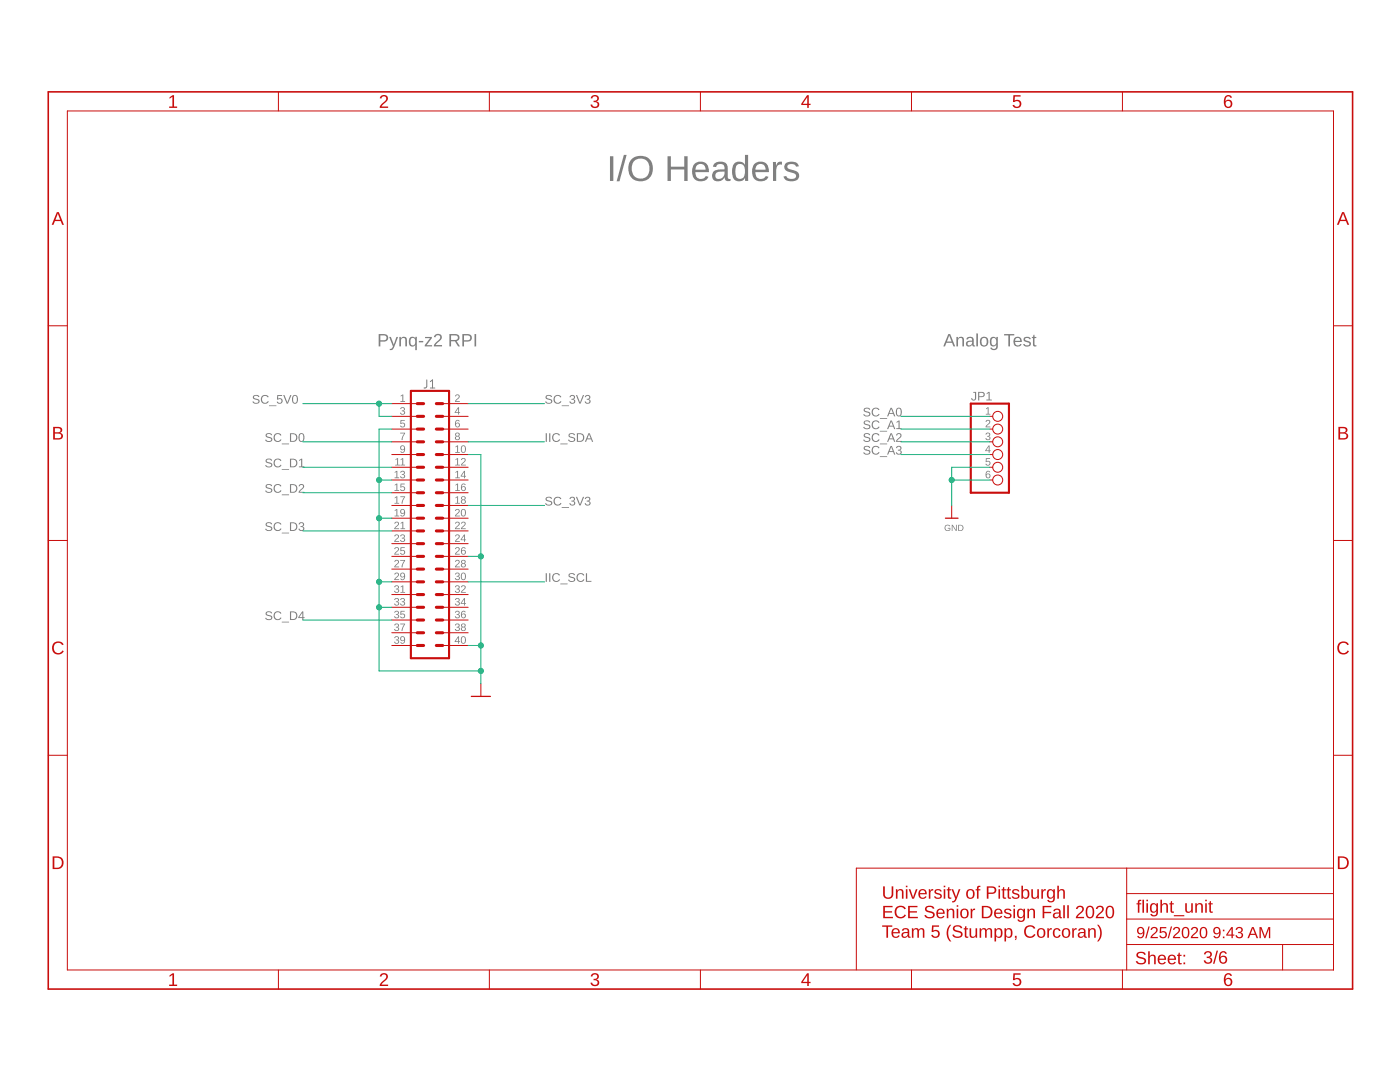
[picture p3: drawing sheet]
<svg xmlns="http://www.w3.org/2000/svg" width="279mm" height="216mm" viewBox="0 0 279 216" stroke-linecap="round" stroke-linejoin="round" font-family="sans-serif">
<g fill="#808080">
<path d="M196.8 81.5l.5-.2v1.3h.4v.1h-1v-.1h.4v-1.2l-.3 .3z"/>
<path d="M196.8 83.9a.5 .5 0 0 1 .8 .2 .5 .5 0 0 1-.4 .7l-.3 .3h.8v.2h-1l.1-.4 .4-.4a.3 .3 0 0 0 .2-.5 .3 .3 0 0 0-.5 .2h-.2z"/>
<path d="M196.8 86.4a.43 .43 0 0 1 .7 0 .43 .43 0 0 1-.2 .7 .39 .39 0 0 1 .4 .4 .39 .39 0 0 1-.5 .3l-.5-.2v-.2h.2a.3 .3 0 0 0 .4 .3 .3 .3 0 0 0 .1-.5l-.4-.1v-.1a.29 .29 0 0 0 .4-.2 .29 .29 0 0 0-.2-.3 .29 .29 0 0 0-.3 .2h-.2z"/>
<path d="M196.8 91.4h.8v.2h-.7v.4a.5 .5 0 0 1 .7 .3 .5 .5 0 0 1-.3 .7 .5 .5 0 0 1-.6-.4l.5 .2a.34 .34 0 0 0 .3-.5 .34 .34 0 0 0-.6-.1h-.2z"/>
<path d="M91 78.8a.5 .5 0 0 1 .7 .2 .5 .5 0 0 1-.4 .7l-.3 .3h.8v.2h-1l.1-.4 .4-.3a.3 .3 0 0 0 .2-.5 .3 .3 0 0 0-.5 .1h-.2z"/>
<path d="M80 79l.5-.3v1.3h.3v.2h-.9v-.2h.4v-1.1l-.3 .2z"/>
<path d="M80 81.3a.43 .43 0 0 1 .7 0 .43 .43 0 0 1-.2 .7 .39 .39 0 0 1 .3 .4 .39 .39 0 0 1-.4 .4l-.5-.3-.1-.1 .2-.1a.3 .3 0 0 0 .4 .3 .3 .3 0 0 0 .2-.5h-.4v-.2a.29 .29 0 0 0 .4-.1 .29 .29 0 0 0-.2-.4 .29 .29 0 0 0-.3 .2h-.2z"/>
<path d="M79.9 83.8h.9v.2h-.7v.4a.5 .5 0 0 1 .7 .3 .5 .5 0 0 1-.3 .6 .5 .5 0 0 1-.7-.4l.5 .2a.34 .34 0 0 0 .3-.4 .34 .34 0 0 0-.5-.1h-.2z"/>
<path d="M79.9 86.3h.9l-.5 1.5h-.2l.1-.4 .5-.9h-.8z"/>
<path d="M121.7 31.2h.7v4.9h-.7zM124.5 30.9h.6l-1.5 5.3h-.5zM126 31.8a2.55 2.55 0 0 1 4.3 1.2 2.55 2.55 0 0 1-3.2 3.1 2.66 2.66 0 0 1-1.1-4.3zM126.5 32.2a2.08 2.08 0 0 0 1.3 3.4 1.82 1.82 0 0 0 1.8-2.4 1.76 1.76 0 0 0-1.2-1.5 1.76 1.76 0 0 0-1.9 .5zM133.2 31.2h.7v2.1h2.7v-2.1h.6v4.9h-.6v-2.3h-2.7v2.3h-.7zM138.6 32.7a1.73 1.73 0 0 1 2-.3 1.73 1.73 0 0 1 .9 1.9h-2.7a1.1 1.1 0 0 0 .7 1.3 1.1 1.1 0 0 0 1.3-.5l.6 .2a1.75 1.75 0 0 1-2.1 .8 1.75 1.75 0 0 1-1.2-1.9l.1-.8zM139.1 33l-.3 .9h2a1.02 1.02 0 0 0-.5-1.1 1.02 1.02 0 0 0-1.2 .2zM142.6 32.6a1.54 1.54 0 0 1 1.6-.4 1.54 1.54 0 0 1 1 1.3l.1 1.9 .1 .3h.4v.4a.79 .79 0 0 1-1.2-.7 1.37 1.37 0 0 1-1.2 .8 1.37 1.37 0 0 1-1.3-.8 1.29 1.29 0 0 1 1.6-1.6h.9a.86 .86 0 0 0-.6-1.1 .86 .86 0 0 0-1.1 .6h-.6zM143 34.5a.74 .74 0 0 0-.1 1.1 .74 .74 0 0 0 1.1-.1l.5-.6 .1-.7-1.2 .1zM146.7 32.5a1.36 1.36 0 0 1 2 .4v-2h.6v5.2h-.6v-.6a1.38 1.38 0 0 1-1.6 .6 1.38 1.38 0 0 1-1-1.4 2.65 2.65 0 0 1 .6-2.2zM147.1 32.9a2.53 2.53 0 0 0 0 2.6 .99 .99 0 0 0 1.1 0 .99 .99 0 0 0 .5-1 1.31 1.31 0 0 0-1-1.8zM150.5 32.7a1.73 1.73 0 0 1 2.1-.3 1.73 1.73 0 0 1 .9 1.9h-2.7a1.1 1.1 0 0 0 .6 1.3 1.1 1.1 0 0 0 1.4-.5l.6 .2a1.75 1.75 0 0 1-2.1 .8 1.75 1.75 0 0 1-1.2-1.9l.1-.8zM151 33l-.2 .9h2a1.02 1.02 0 0 0-.6-1.1 1.02 1.02 0 0 0-1.2 .2zM154.3 32.3h.5l.1 .8a.91 .91 0 0 1 1.1-.8v.6a.95 .95 0 0 0-.9 .2 .95 .95 0 0 0-.2 1v2h-.6zM156.9 32.5a1.9 1.9 0 0 1 2.4 .4l.1 .3-.5 .1a.98 .98 0 0 0-1.8 0 1.25 1.25 0 0 0 1.4 .7 1.09 1.09 0 0 1 1 1.2 1.09 1.09 0 0 1-1.2 1 1.55 1.55 0 0 1-1.9-1l.5-.1a1.18 1.18 0 0 0 2 .2l-.1-.4-.4-.3a2.43 2.43 0 0 1-1.8-.9v-.7z"/>
<path d="M189.3 66.7h.3l1 2.4h-.3l-.3-.7h-1.1l-.3 .7h-.3zM189.4 66.9l-.4 1.2h.9zM190.9 67.2h.3v.4a.64 .64 0 0 1 .7-.4 .64 .64 0 0 1 .5 .7v1.2h-.3v-1.2a.46 .46 0 0 0-.5-.5 .46 .46 0 0 0-.4 .6v1.1h-.3zM193.1 67.3a.75 .75 0 0 1 .8-.1 .75 .75 0 0 1 .4 .6v1l.3 .1v.2h-.4l-.2-.3a.64 .64 0 0 1-.8 .4 .64 .64 0 0 1-.4-.8 .64 .64 0 0 1 .8-.4h.4a.43 .43 0 0 0-.3-.6 .43 .43 0 0 0-.5 .3h-.3zM193.2 68.3a.39 .39 0 0 0 .1 .6 .39 .39 0 0 0 .5-.2l.2-.5zM194.8 66.5h.4v2.6h-.4zM195.8 67.4a.9 .9 0 0 1 1.1-.1 .9 .9 0 0 1 .3 1.2 .85 .85 0 0 1-1 .6 .85 .85 0 0 1-.6-.9zM196.1 67.5a.87 .87 0 0 0 .3 1.4 .8 .8 0 0 0 .5-.7 .8 .8 0 0 0-.5-.8zM197.7 67.4a.67 .67 0 0 1 1.1 .2l.1-.4h.3l-.1 1.9a.8 .8 0 0 1-.6 .7 .8 .8 0 0 1-.9-.4h.3l.5 .2a.59 .59 0 0 0 .4-.8 .71 .71 0 0 1-.9 .3 .71 .71 0 0 1-.4-.9zM198 67.6a.89 .89 0 0 0 .3 1.3 .79 .79 0 0 0 .5-.7 .79 .79 0 0 0-.5-.8zM200.4 66.7h2v.2h-.8v2.2h-.4v-2.2h-.8zM202.5 67.4a.86 .86 0 0 1 1-.1 .86 .86 0 0 1 .4 .9h-1.3a.55 .55 0 0 0 .3 .7 .55 .55 0 0 0 .7-.3l.3 .1a.9 .9 0 0 1-1.2 .4 .9 .9 0 0 1-.4-1.2zM202.7 67.6l-.1 .4h1l-.3-.5zM204.4 67.3a.86 .86 0 0 1 1.3 .4h-.3a.4 .4 0 0 0-.4-.3 .4 .4 0 0 0-.3 .5l.2 .1a.68 .68 0 0 1 .7 .2 .68 .68 0 0 1 .1 .7 .92 .92 0 0 1-1.5-.2l.3-.1a.46 .46 0 0 0 .5 .4 .46 .46 0 0 0 .4-.6h-.1a.83 .83 0 0 1-1-.8zM206.3 66.8h.2v.4h.3v.3h-.3v1.2l.1 .2h.2v.2h-.5l-.1-.1v-1.5h-.3v-.3h.3z"/>
<path d="M75.6 66.7a2.15 2.15 0 0 1 1.6 .2 .76 .76 0 0 1 .2 .8 .76 .76 0 0 1-.8 .5h-.7v.9h-.3zM75.9 66.9v1l1-.1a.5 .5 0 0 0 0-.8zM77.7 67.2h.3l.6 1.6 .5-1.6h.3l-.7 1.9a.8 .8 0 0 1-.9 .7v-.2h.3l.3-.5zM79.7 67.2h.3v.4a.64 .64 0 0 1 .7-.4 .64 .64 0 0 1 .5 .7v1.2h-.3v-1.2a.46 .46 0 0 0-.5-.5 .46 .46 0 0 0-.4 .6v1.1h-.3zM81.8 67.4a.68 .68 0 0 1 1.1 .1v-.3h.3v2.7h-.3v-1.1a.72 .72 0 0 1-.9 .3 .72 .72 0 0 1-.4-.9zM82 67.6a.92 .92 0 0 0 .4 1.3 .8 .8 0 0 0 .5-.7 .8 .8 0 0 0-.5-.8zM83.6 68h.9v.3h-.9zM84.8 67.2h1.4v.3l-1.1 1.4h1.1v.2h-1.4v-.2l1-1.4h-1zM86.9 66.8a.8 .8 0 0 1 1.2 .2 .8 .8 0 0 1-.5 1.1l-.7 .8h1.3v.2h-1.6a2.79 2.79 0 0 1 1.1-1.4 .48 .48 0 0 0-.1-.8 .48 .48 0 0 0-.7 .4h-.3zM89.7 66.7h1.1a.71 .71 0 0 1 .9 .5 .71 .71 0 0 1-.6 .9l.7 1h-.4l-.6-1h-.8v1h-.3zM90 66.9v.9h.8a.46 .46 0 0 0 .6-.4 .46 .46 0 0 0-.6-.5zM92.3 66.7a2.15 2.15 0 0 1 1.6 .2 .76 .76 0 0 1 .2 .8 .76 .76 0 0 1-.8 .5h-.7v.9h-.3zM92.6 66.9v1l1-.1a.5 .5 0 0 0 0-.8zM94.7 66.7h.3v2.4h-.3z"/>
<path d="M188.7 104.9l.6-.2 .3 .3h-.1a.48 .48 0 0 0-.7 .1 .48 .48 0 0 0 0 .6 .48 .48 0 0 0 .7 0v-.2h-.4v-.2h.6v.5a.67 .67 0 0 1-1 0 .67 .67 0 0 1 0-.9zM189.9 104.7h.2l.7 1.1v-1.1h.1v1.2h-.2l-.6-1v1h-.2zM191.2 104.7h.4a.61 .61 0 0 1 .7 .6 .61 .61 0 0 1-.6 .6h-.5zM191.4 104.9v.9a.52 .52 0 0 0 .7-.5 .52 .52 0 0 0-.7-.4z"/>
<path d="M197.3 88.9h.2v1h.2v.1h-.2v.3h-.2v-.3h-.7zM197.3 89.1l-.5 .8h.5z"/>
<path d="M196.9 94h.5l.2 .2-.5-.1-.2 .6a.47 .47 0 0 1 .7 0 .47 .47 0 0 1-.2 .7 .47 .47 0 0 1-.7-.3v-.6zM196.9 94.9a.31 .31 0 0 0 .6 0 .31 .31 0 0 0-.6 0z"/>
<path d="M194.2 78.2h.6v1.2a.51 .51 0 0 1-.5 .5 .51 .51 0 0 1-.5-.4l.2-.1a.29 .29 0 0 0 .3 .3 .29 .29 0 0 0 .3-.3v-1h-.4zM195.2 78.2h.7a.53 .53 0 0 1 .6 .5 .53 .53 0 0 1-.6 .5h-.5v.7h-.2zM195.4 78.4v.7l.7-.1a.35 .35 0 0 0 0-.6zM196.9 78.5l.6-.3v1.5h.4v.2h-1v-.2h.4v-1.3l-.4 .3z"/>
<path d="M91 109.3a.5 .5 0 0 1 .7 .2 .5 .5 0 0 1-.4 .7l-.3 .3h.8v.2h-1l.1-.4 .4-.4a.3 .3 0 0 0 .2-.5 .3 .3 0 0 0-.5 .2h-.2zM92.2 109.3l.5-.1 .2 .3-.5-.1-.2 .5a.47 .47 0 0 1 .7 .1 .47 .47 0 0 1-.2 .7 .47 .47 0 0 1-.7-.3v-.7zM92.2 110.2a.31 .31 0 0 0 .6 0 .31 .31 0 0 0-.6 0z"/>
<path d="M91 106.7a.5 .5 0 0 1 .7 .3 .5 .5 0 0 1-.4 .6l-.3 .4h.8v.1h-1l.1-.3 .4-.4a.3 .3 0 0 0 .2-.5 .3 .3 0 0 0-.5 .1h-.2zM92.6 106.7h.2v.9h.2v.2h-.2v.3h-.2v-.3h-.7zM92.6 106.9l-.5 .7h.5z"/>
<path d="M91 104.2a.5 .5 0 0 1 .7 .2 .5 .5 0 0 1-.4 .7l-.3 .3h.8v.2h-1l.1-.4 .4-.3a.3 .3 0 0 0 .2-.5 .3 .3 0 0 0-.5 .1h-.2zM92.1 104.2a.5 .5 0 0 1 .8 .2 .5 .5 0 0 1-.4 .7l-.3 .3h.8v.2h-1l.1-.4 .4-.3a.3 .3 0 0 0 .2-.5 .3 .3 0 0 0-.5 .1h-.2z"/>
<path d="M91 101.7a.5 .5 0 0 1 .7 .2 .5 .5 0 0 1-.4 .7l-.3 .3h.8v.1h-1l.1-.3 .4-.4a.3 .3 0 0 0 .2-.5 .3 .3 0 0 0-.5 .2l-.2-.1zM92.2 101.6a.55 .55 0 0 1 .6 .1 .55 .55 0 0 1 .2 .6 .55 .55 0 0 1-.5 .8 .55 .55 0 0 1-.5-.8zM92.3 101.7a.83 .83 0 0 0 .2 1.2 .73 .73 0 0 0 0-1.2z"/>
<path d="M90.9 99.3l.5-.3v1.3h.4v.2h-.9v-.2h.3v-1.1l-.3 .3zM92.1 99.1a.43 .43 0 0 1 .7 0 .43 .43 0 0 1-.1 .6 .42 .42 0 0 1 .1 .7 .42 .42 0 0 1-.7 0 .42 .42 0 0 1 .2-.7l-.3-.2zM92.2 99.4a.27 .27 0 0 0 .5 0 .27 .27 0 0 0-.5 0zM92.2 100.1a.31 .31 0 0 0 .6 0 .31 .31 0 0 0-.6 0z"/>
<path d="M90.9 96.7l.5-.2v1.3h.4v.2h-.9v-.2h.3v-1.1l-.3 .2zM92.2 96.6l.5-.1 .2 .3-.5-.1-.2 .5a.47 .47 0 0 1 .7 .1 .47 .47 0 0 1-.2 .7 .47 .47 0 0 1-.7-.3v-.7zM92.2 97.5a.31 .31 0 0 0 .6 0 .31 .31 0 0 0-.6 0z"/>
<path d="M90.9 94.2l.5-.2v1.3h.4v.1h-.9v-.1h.3v-1.2l-.3 .3zM92.6 94h.2v.9h.2v.2h-.2v.3h-.2v-.3h-.7zM92.6 94.2l-.5 .7h.5z"/>
<path d="M90.9 91.7l.5-.3v1.3h.4v.2h-.9v-.2h.3v-1.1l-.3 .2zM92.1 91.5a.5 .5 0 0 1 .8 .2 .5 .5 0 0 1-.4 .7l-.3 .3h.8v.2h-1l.1-.4 .4-.3a.3 .3 0 0 0 .2-.5 .3 .3 0 0 0-.5 .1h-.2z"/>
<path d="M90.9 89.1l.5-.2v1.3h.4v.1h-.9v-.1h.3v-1.1l-.3 .2zM92.2 88.9a.55 .55 0 0 1 .6 .1 .55 .55 0 0 1 .2 .6 .55 .55 0 0 1-.5 .8 .55 .55 0 0 1-.5-.8zM92.3 89a.83 .83 0 0 0 .2 1.2 .73 .73 0 0 0 0-1.2z"/>
<path d="M90.9 86.4a.43 .43 0 0 1 .7 0 .43 .43 0 0 1-.1 .6 .42 .42 0 0 1 .1 .7 .42 .42 0 0 1-.6 0 .42 .42 0 0 1 .1-.7l-.3-.2zM91 86.7a.3 .3 0 0 0 .6 0 .3 .3 0 0 0-.6 0zM91 87.4a.31 .31 0 0 0 .6 0 .31 .31 0 0 0-.6 0z"/>
<path d="M91 83.9l.5-.1 .2 .3-.5-.1-.2 .5a.47 .47 0 0 1 .7 .1 .47 .47 0 0 1-.2 .7 .47 .47 0 0 1-.6-.3l-.1-.7zM91 84.8a.31 .31 0 0 0 .6 0 .31 .31 0 0 0-.6 0z"/>
<path d="M91.4 81.3h.2v1h.2v.1h-.2v.3h-.2v-.3h-.7zM91.4 81.5l-.5 .8h.5z"/>
<path d="M80 89a.54 .54 0 0 1 .6 0 .54 .54 0 0 1 .2 .6 .54 .54 0 0 1-.2 .7 .54 .54 0 0 1-.7-.2l.6 .1 .2-.6a.47 .47 0 0 1-.8 .1 .47 .47 0 0 1 .1-.7zM80 89.4a.33 .33 0 0 0 .6 0 .33 .33 0 0 0-.6 0z"/>
<path d="M78.9 91.7l.5-.3v1.3h.4v.2h-.9v-.2h.4v-1.1l-.4 .2zM80 91.7l.5-.3v1.3h.3v.2h-.9v-.2h.4v-1.1l-.3 .2z"/>
<path d="M78.8 94.2l.5-.2v1.3h.4v.1h-1v-.1h.4v-1.2l-.3 .3zM80 94a.43 .43 0 0 1 .7 0 .43 .43 0 0 1-.2 .7 .39 .39 0 0 1 .4 .4 .39 .39 0 0 1-.5 .3l-.5-.2-.1-.1 .2-.1a.3 .3 0 0 0 .4 .3 .3 .3 0 0 0 .2-.5h-.4v-.2a.29 .29 0 0 0 .4-.1 .29 .29 0 0 0-.2-.4 .29 .29 0 0 0-.3 .2h-.2z"/>
<path d="M78.8 96.7l.5-.2v1.3h.4v.2h-1v-.2h.4v-1.1l-.3 .2zM79.9 96.5h.9v.2h-.7v.4a.5 .5 0 0 1 .7 .2 .5 .5 0 0 1-.3 .7 .5 .5 0 0 1-.7-.4l.5 .2a.34 .34 0 0 0 .3-.4 .34 .34 0 0 0-.5-.1h-.2z"/>
<path d="M78.8 99.3l.5-.3v1.3h.4v.2h-1v-.2h.4v-1.1l-.3 .3zM79.9 99h.9l-.5 1.5h-.2l.1-.4 .5-.9h-.8z"/>
<path d="M78.8 101.8l.5-.2v1.3h.4v.1h-1v-.1h.4v-1.1l-.3 .2zM80 101.7a.54 .54 0 0 1 .6 0 .54 .54 0 0 1 .2 .6 .54 .54 0 0 1-.2 .7 .54 .54 0 0 1-.7-.2l.6 .1 .2-.6a.47 .47 0 0 1-.8 .1 .47 .47 0 0 1 .1-.7zM80 102.1a.33 .33 0 0 0 .6 0 .33 .33 0 0 0-.6 0z"/>
<path d="M78.8 104.2a.5 .5 0 0 1 .8 .2 .5 .5 0 0 1-.4 .7l-.3 .3h.8v.2h-1l.1-.4 .4-.3a.3 .3 0 0 0 .2-.5 .3 .3 0 0 0-.5 .1h-.2zM80 104.4l.5-.3v1.3h.3v.2h-.9v-.2h.4v-1.1l-.3 .2z"/>
<path d="M78.8 106.7a.5 .5 0 0 1 .8 .3 .5 .5 0 0 1-.4 .6l-.3 .4h.8v.1h-1l.1-.3 .4-.4a.3 .3 0 0 0 .2-.5 .3 .3 0 0 0-.5 .1h-.2zM80 106.7a.43 .43 0 0 1 .7 0 .43 .43 0 0 1-.2 .7 .39 .39 0 0 1 .4 .4 .39 .39 0 0 1-.5 .3l-.5-.2-.1-.2h.2a.3 .3 0 0 0 .4 .3 .3 .3 0 0 0 .2-.5h-.4v-.2a.29 .29 0 0 0 .4-.1 .29 .29 0 0 0-.2-.4 .29 .29 0 0 0-.3 .2h-.2z"/>
<path d="M78.8 109.3a.5 .5 0 0 1 .8 .2 .5 .5 0 0 1-.4 .7l-.3 .3h.8v.2h-1l.1-.4 .4-.4a.3 .3 0 0 0 .2-.5 .3 .3 0 0 0-.5 .2h-.2zM79.9 109.2h.9v.2h-.7v.4a.5 .5 0 0 1 .7 .2 .5 .5 0 0 1-.3 .7 .5 .5 0 0 1-.7-.4l.5 .2a.34 .34 0 0 0 .3-.5 .34 .34 0 0 0-.5 0h-.2z"/>
<path d="M78.8 111.8a.5 .5 0 0 1 .8 .2 .5 .5 0 0 1-.4 .7l-.3 .3h.8v.2h-1l.1-.3 .4-.4a.3 .3 0 0 0 .2-.5 .3 .3 0 0 0-.5 .1h-.2zM79.9 111.7h.9l-.5 1.5h-.2l.1-.4 .5-.9h-.8z"/>
<path d="M91 111.8a.5 .5 0 0 1 .7 .2 .5 .5 0 0 1-.4 .7l-.3 .3h.8v.2h-1l.1-.3 .4-.4a.3 .3 0 0 0 .2-.5 .3 .3 0 0 0-.5 .1h-.2zM92.1 111.8a.43 .43 0 0 1 .7 0 .43 .43 0 0 1-.1 .6 .42 .42 0 0 1 .1 .7 .42 .42 0 0 1-.7 0 .42 .42 0 0 1 .2-.7l-.3-.2zM92.2 112.1a.27 .27 0 0 0 .5 0 .27 .27 0 0 0-.5 0zM92.2 112.8a.31 .31 0 0 0 .6 0 .31 .31 0 0 0-.6 0z"/>
<path d="M78.8 114.4a.5 .5 0 0 1 .8 .2 .5 .5 0 0 1-.4 .7l-.3 .3h.8v.1h-1l.1-.3 .4-.4a.3 .3 0 0 0 .2-.5 .3 .3 0 0 0-.5 .2l-.2-.1zM80 114.4a.54 .54 0 0 1 .6-.1 .54 .54 0 0 1 .2 .7 .54 .54 0 0 1-.2 .7 .54 .54 0 0 1-.7-.2l.6 .1 .2-.6a.47 .47 0 0 1-.8 .1 .47 .47 0 0 1 .1-.7zM80 114.8a.33 .33 0 0 0 .6 0 .33 .33 0 0 0-.6 0z"/>
<path d="M90.9 114.4a.43 .43 0 0 1 .7-.1 .43 .43 0 0 1-.2 .7 .39 .39 0 0 1 .4 .5 .39 .39 0 0 1-.5 .3l-.5-.3v-.1l.2-.1a.3 .3 0 0 0 .4 .3 .3 .3 0 0 0 .1-.5h-.4v-.2a.29 .29 0 0 0 .4-.1 .29 .29 0 0 0-.2-.4 .29 .29 0 0 0-.3 .2h-.2zM92.2 114.3a.55 .55 0 0 1 .6 .1 .55 .55 0 0 1 .2 .6 .55 .55 0 0 1-.5 .8 .55 .55 0 0 1-.5-.8zM92.3 114.4a.83 .83 0 0 0 .2 1.2 .73 .73 0 0 0 0-1.2z"/>
<path d="M78.8 116.9a.43 .43 0 0 1 .7 0 .43 .43 0 0 1-.2 .6 .39 .39 0 0 1 .4 .5 .39 .39 0 0 1-.5 .3l-.5-.2v-.2h.1a.3 .3 0 0 0 .5 .2 .3 .3 0 0 0 .1-.4l-.4-.1v-.1a.29 .29 0 0 0 .4-.2 .29 .29 0 0 0-.2-.4 .29 .29 0 0 0-.3 .3h-.2zM80 117.1l.5-.3v1.3h.3v.2h-.9v-.2h.4v-1.1l-.3 .2z"/>
<path d="M90.9 116.9a.43 .43 0 0 1 .7 0 .43 .43 0 0 1-.2 .6 .39 .39 0 0 1 .4 .5 .39 .39 0 0 1-.5 .3l-.5-.2v-.2h.2a.3 .3 0 0 0 .4 .2 .3 .3 0 0 0 .1-.4l-.4-.1v-.1a.29 .29 0 0 0 .4-.2 .29 .29 0 0 0-.2-.4 .29 .29 0 0 0-.3 .3h-.2zM92.1 116.9a.5 .5 0 0 1 .8 .2 .5 .5 0 0 1-.4 .7l-.3 .3h.8v.2h-1l.1-.4 .4-.3a.3 .3 0 0 0 .2-.5 .3 .3 0 0 0-.5 .1h-.2z"/>
<path d="M78.8 119.4a.43 .43 0 0 1 .7 0 .43 .43 0 0 1-.2 .7 .39 .39 0 0 1 .4 .4 .39 .39 0 0 1-.5 .3l-.5-.2v-.2h.1a.3 .3 0 0 0 .5 .3 .3 .3 0 0 0 .1-.5h-.4v-.2a.29 .29 0 0 0 .4-.1 .29 .29 0 0 0-.2-.4 .29 .29 0 0 0-.3 .2h-.2zM80 119.4a.43 .43 0 0 1 .7 0 .43 .43 0 0 1-.2 .7 .39 .39 0 0 1 .4 .4 .39 .39 0 0 1-.5 .3l-.5-.2-.1-.2h.2a.3 .3 0 0 0 .4 .3 .3 .3 0 0 0 .2-.5h-.4v-.2a.29 .29 0 0 0 .4-.1 .29 .29 0 0 0-.2-.4 .29 .29 0 0 0-.3 .2h-.2z"/>
<path d="M90.9 119.4a.43 .43 0 0 1 .7 0 .43 .43 0 0 1-.2 .7 .39 .39 0 0 1 .4 .4 .39 .39 0 0 1-.5 .3l-.5-.2v-.2h.2a.3 .3 0 0 0 .4 .3 .3 .3 0 0 0 .1-.5h-.4v-.2a.29 .29 0 0 0 .4-.1 .29 .29 0 0 0-.2-.4 .29 .29 0 0 0-.3 .2h-.2zM92.6 119.4h.2v.9h.2v.2h-.2v.3h-.2v-.3h-.7zM92.6 119.6l-.5 .7h.5z"/>
<path d="M78.8 122a.43 .43 0 0 1 .7-.1 .43 .43 0 0 1-.2 .7 .39 .39 0 0 1 .4 .5 .39 .39 0 0 1-.5 .3l-.5-.2v-.2h.1a.3 .3 0 0 0 .5 .2 .3 .3 0 0 0 .1-.4l-.4-.1v-.2a.29 .29 0 0 0 .4-.1 .29 .29 0 0 0-.2-.4 .29 .29 0 0 0-.3 .3h-.2zM79.9 121.9h.9v.2h-.7v.4a.5 .5 0 0 1 .7 .2 .5 .5 0 0 1-.3 .7 .5 .5 0 0 1-.7-.4l.5 .2a.34 .34 0 0 0 .3-.5 .34 .34 0 0 0-.5 0h-.2z"/>
<path d="M90.9 122a.43 .43 0 0 1 .7-.1 .43 .43 0 0 1-.2 .7 .39 .39 0 0 1 .4 .5 .39 .39 0 0 1-.5 .3l-.5-.2v-.2h.2a.3 .3 0 0 0 .4 .2 .3 .3 0 0 0 .1-.4l-.4-.1v-.2a.29 .29 0 0 0 .4-.1 .29 .29 0 0 0-.2-.4 .29 .29 0 0 0-.3 .3h-.2zM92.2 122l.5-.1 .2 .3-.5-.1-.2 .5a.47 .47 0 0 1 .7 .1 .47 .47 0 0 1-.2 .7 .47 .47 0 0 1-.7-.3v-.7zM92.2 122.9a.31 .31 0 0 0 .6 0 .31 .31 0 0 0-.6 0z"/>
<path d="M78.8 124.5a.43 .43 0 0 1 .7 0 .43 .43 0 0 1-.2 .7 .39 .39 0 0 1 .4 .4 .39 .39 0 0 1-.5 .3l-.5-.2v-.2h.1a.3 .3 0 0 0 .5 .3 .3 .3 0 0 0 .1-.5l-.4-.1v-.1a.29 .29 0 0 0 .4-.2 .29 .29 0 0 0-.2-.4 .29 .29 0 0 0-.3 .3h-.2zM79.9 124.4h.9l-.5 1.5h-.2l.1-.4 .5-.9h-.8z"/>
<path d="M90.9 124.5a.43 .43 0 0 1 .7 0 .43 .43 0 0 1-.2 .7 .39 .39 0 0 1 .4 .4 .39 .39 0 0 1-.5 .3l-.5-.2v-.2h.2a.3 .3 0 0 0 .4 .3 .3 .3 0 0 0 .1-.5l-.4-.1v-.1a.29 .29 0 0 0 .4-.2 .29 .29 0 0 0-.2-.4 .29 .29 0 0 0-.3 .3h-.2zM92.1 124.5a.43 .43 0 0 1 .7 0 .43 .43 0 0 1-.1 .6 .42 .42 0 0 1 .1 .7 .42 .42 0 0 1-.7 0 .42 .42 0 0 1 .2-.7l-.3-.2zM92.2 124.8a.27 .27 0 0 0 .5 0 .27 .27 0 0 0-.5 0zM92.2 125.5a.31 .31 0 0 0 .6 0 .31 .31 0 0 0-.6 0z"/>
<path d="M78.8 127a.43 .43 0 0 1 .7 0 .43 .43 0 0 1-.2 .7 .39 .39 0 0 1 .4 .5 .39 .39 0 0 1-.5 .3l-.5-.3v-.1l.1-.1a.3 .3 0 0 0 .5 .3 .3 .3 0 0 0 .1-.5h-.4v-.2a.29 .29 0 0 0 .4-.1 .29 .29 0 0 0-.2-.4 .29 .29 0 0 0-.3 .2h-.2zM80 127.1a.54 .54 0 0 1 .6-.1 .54 .54 0 0 1 .2 .7 .54 .54 0 0 1-.2 .7 .54 .54 0 0 1-.7-.2l.6 .1 .2-.6a.47 .47 0 0 1-.8 .1 .47 .47 0 0 1 .1-.7zM80 127.5a.33 .33 0 0 0 .6 0 .33 .33 0 0 0-.6 0z"/>
<path d="M91.4 127h.2v1h.2v.1h-.2v.3h-.2v-.3h-.7zM91.4 127.2l-.5 .8h.5zM92.2 127a.55 .55 0 0 1 .6 .1 .55 .55 0 0 1 .2 .6 .55 .55 0 0 1-.5 .8 .55 .55 0 0 1-.5-.8zM92.3 127.1a.83 .83 0 0 0 .2 1.2 .73 .73 0 0 0 0-1.2z"/>
</g>
<path d="M85.2 75.8l-.1 1.4-.2 .2h-.3M85.9 77.4h.9M85.9 76.2l.4-.4v1.6" fill="none" stroke="#808080" stroke-width=".2"/>
<g fill="#808080">
<path d="M50.6 78.9a.8 .8 0 0 1 1.2 .3h-.3a.4 .4 0 0 0-.4-.3 .4 .4 0 0 0-.3 .5l.2 .1a.59 .59 0 0 1 .7 .2 .59 .59 0 0 1-.1 .7l-.5 .2a.63 .63 0 0 1-.7-.5h.2a.46 .46 0 0 0 .5 .3 .46 .46 0 0 0 .4-.5l-.4-.1a.49 .49 0 0 1-.6-.3 .49 .49 0 0 1 .1-.6zM52.3 79a.86 .86 0 0 1 1.3 .2l-.2 .1a.63 .63 0 0 0-.9 0 .63 .63 0 0 0 0 .9 .63 .63 0 0 0 .9-.2l.2 .1a.88 .88 0 0 1-1.3 .3 .88 .88 0 0 1 0-1.4zM53.7 80.9h1.5v.1h-1.5zM55.3 78.8h1v.2h-.8v.6a.59 .59 0 0 1 .8 .2 .59 .59 0 0 1-.3 .8 .59 .59 0 0 1-.8-.4l.2-.1a.38 .38 0 0 0 .6 .2 .38 .38 0 0 0 .1-.6 .38 .38 0 0 0-.6 .1h-.2zM56.5 78.8h.3l.5 1.5 .6-1.5h.3l-.7 1.7h-.3zM58.5 78.9a.64 .64 0 0 1 .8 .1 .64 .64 0 0 1 .2 .7 .64 .64 0 0 1-.6 .9 .64 .64 0 0 1-.6-.9zM58.7 79a.97 .97 0 0 0 .2 1.4 .86 .86 0 0 0 0-1.4z"/>
<path d="M109 78.9a.8 .8 0 0 1 1.2 .3h-.2a.4 .4 0 0 0-.5-.3 .4 .4 0 0 0-.3 .5l.2 .1a.59 .59 0 0 1 .7 .2 .59 .59 0 0 1-.1 .7l-.5 .2a.63 .63 0 0 1-.7-.5h.2a.46 .46 0 0 0 .6 .3 .46 .46 0 0 0 .3-.5l-.4-.1a.49 .49 0 0 1-.6-.3 .49 .49 0 0 1 .1-.6zM110.7 79a.86 .86 0 0 1 1.3 .2l-.2 .1a.63 .63 0 0 0-.9 0 .63 .63 0 0 0 0 .9 .63 .63 0 0 0 1-.2l.1 .1a.88 .88 0 0 1-1.3 .3 .88 .88 0 0 1 0-1.4zM112.1 80.9h1.5v.1h-1.5zM113.8 78.9a.5 .5 0 0 1 .8 0 .5 .5 0 0 1 0 .7l-.2 .1a.51 .51 0 0 1 .3 .7 .51 .51 0 0 1-.8 .1l-.3-.4h.3a.35 .35 0 0 0 .4 .3 .35 .35 0 0 0 .2-.6h-.5v-.2a.33 .33 0 0 0 .5-.2 .33 .33 0 0 0-.2-.4 .33 .33 0 0 0-.4 .3h-.2zM114.9 78.8h.3l.6 1.5 .5-1.5h.3l-.7 1.7h-.3zM116.9 78.9a.5 .5 0 0 1 .7 0 .5 .5 0 0 1 0 .7l-.1 .1a.51 .51 0 0 1 .3 .7 .51 .51 0 0 1-.8 .1l-.3-.4h.2a.35 .35 0 0 0 .5 .3 .35 .35 0 0 0 .1-.6h-.4v-.2a.33 .33 0 0 0 .5-.2 .33 .33 0 0 0-.3-.4 .33 .33 0 0 0-.4 .3h-.2z"/>
<path d="M109 99.2a.8 .8 0 0 1 1.2 .3l-.2 .1a.4 .4 0 0 0-.5-.4 .4 .4 0 0 0-.3 .5l.2 .1a.59 .59 0 0 1 .7 .2 .59 .59 0 0 1-.1 .8l-.5 .1a.63 .63 0 0 1-.7-.4l.2-.1a.46 .46 0 0 0 .6 .4 .46 .46 0 0 0 .3-.6l-.4-.1a.49 .49 0 0 1-.6-.3 .49 .49 0 0 1 .1-.6zM110.7 99.4a.86 .86 0 0 1 1.3 .1l-.2 .1a.63 .63 0 0 0-.9 0 .63 .63 0 0 0 0 .9 .63 .63 0 0 0 1-.2l.1 .1a.88 .88 0 0 1-1.3 .3 .88 .88 0 0 1 0-1.3zM112.1 101.2h1.5v.2h-1.5zM113.8 99.2a.5 .5 0 0 1 .8 0 .5 .5 0 0 1 0 .7l-.2 .1a.51 .51 0 0 1 .3 .7 .51 .51 0 0 1-.8 .1l-.3-.4h.3a.35 .35 0 0 0 .4 .3 .35 .35 0 0 0 .2-.5l-.5-.1v-.2a.33 .33 0 0 0 .5-.2 .33 .33 0 0 0-.2-.4 .33 .33 0 0 0-.4 .3h-.2zM114.9 99.1h.3l.6 1.6 .5-1.6h.3l-.7 1.8h-.3zM116.9 99.2a.5 .5 0 0 1 .7 0 .5 .5 0 0 1 0 .7l-.1 .1a.51 .51 0 0 1 .3 .7 .51 .51 0 0 1-.8 .1l-.3-.4h.2a.35 .35 0 0 0 .5 .3 .35 .35 0 0 0 .1-.5l-.4-.1v-.2a.33 .33 0 0 0 .5-.2 .33 .33 0 0 0-.3-.4 .33 .33 0 0 0-.4 .3h-.2z"/>
<path d="M108.9 114.4h.2v1.7h-.2zM109.6 114.4h.2v1.7h-.2zM110.4 114.6a.86 .86 0 0 1 1.4 .2l-.3 .1a.63 .63 0 0 0-.9-.1 .63 .63 0 0 0 0 .9 .63 .63 0 0 0 1-.1l.2 .1a.88 .88 0 0 1-1.3 .2 .88 .88 0 0 1-.1-1.3zM111.8 116.4h1.5v.2h-1.5zM113.6 114.5a.8 .8 0 0 1 1.2 .2l-.3 .1a.4 .4 0 0 0-.4-.3 .4 .4 0 0 0-.3 .5l.2 .1a.59 .59 0 0 1 .6 .2 .59 .59 0 0 1 0 .7l-.5 .1a.63 .63 0 0 1-.7-.4l.2-.1a.46 .46 0 0 0 .5 .4 .46 .46 0 0 0 .4-.5l-.5-.2a.49 .49 0 0 1-.5-.2 .49 .49 0 0 1 .1-.6zM115.3 114.6a.86 .86 0 0 1 1.3 .2l-.2 .1a.63 .63 0 0 0-1-.1 .63 .63 0 0 0 .1 .9 .63 .63 0 0 0 .9-.1l.2 .1a.88 .88 0 0 1-1.3 .2 .88 .88 0 0 1 0-1.3zM116.9 114.4h.3v1.5h.8v.2h-1.1z"/>
<path d="M108.9 86.4h.2v1.8h-.2zM109.6 86.4h.2v1.8h-.2zM110.4 86.7a.86 .86 0 0 1 1.4 .1l-.3 .1a.63 .63 0 0 0-.9 0 .63 .63 0 0 0 0 .9 .63 .63 0 0 0 1-.2l.2 .1a.88 .88 0 0 1-1.3 .3 .88 .88 0 0 1-.1-1.3zM111.8 88.5h1.5v.2h-1.5zM113.6 86.5a.8 .8 0 0 1 1.2 .3l-.3 .1a.4 .4 0 0 0-.4-.3 .4 .4 0 0 0-.3 .4l.2 .1a.59 .59 0 0 1 .6 .2 .59 .59 0 0 1 0 .8l-.5 .1a.63 .63 0 0 1-.7-.4l.2-.1a.46 .46 0 0 0 .5 .4 .46 .46 0 0 0 .4-.6l-.5-.1a.49 .49 0 0 1-.5-.3 .49 .49 0 0 1 .1-.6zM115.1 86.4h.6a.86 .86 0 0 1 .9 .9 .86 .86 0 0 1-.8 .9h-.7zM115.4 86.6v1.4a.73 .73 0 0 0 1-.7 .73 .73 0 0 0-1-.7zM117.4 86.4h.3l.7 1.8h-.3l-.2-.5h-.7l-.2 .5h-.3zM117.6 86.6l-.4 .9h.7z"/>
<path d="M53.2 86.5a.8 .8 0 0 1 1.1 .3l-.2 .1a.4 .4 0 0 0-.5-.3 .4 .4 0 0 0-.3 .4l.2 .1a.59 .59 0 0 1 .7 .2 .59 .59 0 0 1 0 .8l-.6 .1a.63 .63 0 0 1-.7-.4l.2-.1a.46 .46 0 0 0 .6 .4 .46 .46 0 0 0 .3-.6l-.4-.1a.49 .49 0 0 1-.5-.3 .49 .49 0 0 1 .1-.6zM54.8 86.7a.86 .86 0 0 1 1.4 .1l-.3 .1a.63 .63 0 0 0-.9 0 .63 .63 0 0 0 .1 .9 .63 .63 0 0 0 .9-.2l.2 .1a.88 .88 0 0 1-1.3 .3 .88 .88 0 0 1-.1-1.3zM56.2 88.5h1.5v.2h-1.5zM57.9 86.4h.5a.86 .86 0 0 1 .9 .9 .86 .86 0 0 1-.8 .9h-.6zM58.1 86.6v1.4a.73 .73 0 0 0 1-.7 .73 .73 0 0 0-1-.7zM59.8 86.5a.64 .64 0 0 1 .8 .1 .64 .64 0 0 1 .2 .7 .64 .64 0 0 1-.6 .9 .64 .64 0 0 1-.6-.9zM60 86.6a.97 .97 0 0 0 .2 1.4 .86 .86 0 0 0 0-1.4z"/>
<path d="M53.2 91.6a.8 .8 0 0 1 1.1 .3h-.2a.4 .4 0 0 0-.5-.3 .4 .4 0 0 0-.3 .5l.2 .1a.59 .59 0 0 1 .7 .2 .59 .59 0 0 1 0 .7l-.6 .2a.63 .63 0 0 1-.7-.5h.2a.46 .46 0 0 0 .6 .3 .46 .46 0 0 0 .3-.5l-.4-.1a.49 .49 0 0 1-.5-.3 .49 .49 0 0 1 .1-.6zM54.8 91.7a.86 .86 0 0 1 1.4 .2l-.3 .1a.63 .63 0 0 0-.9-.1 .63 .63 0 0 0 .1 1 .63 .63 0 0 0 .9-.2l.2 .1a.88 .88 0 0 1-1.3 .3 .88 .88 0 0 1-.1-1.4zM56.2 93.6h1.5v.1h-1.5zM57.9 91.5h.5a.86 .86 0 0 1 .9 .8 .86 .86 0 0 1-.8 .9h-.6zM58.1 91.7v1.4a.73 .73 0 0 0 1-.7 .73 .73 0 0 0-1-.7zM59.7 91.8l.6-.3v1.6h.4v.1h-1v-.1h.4v-1.4l-.4 .3z"/>
<path d="M53.2 96.7a.8 .8 0 0 1 1.1 .3h-.2a.4 .4 0 0 0-.5-.3 .4 .4 0 0 0-.3 .5l.2 .1a.59 .59 0 0 1 .7 .2 .59 .59 0 0 1 0 .7l-.6 .1a.63 .63 0 0 1-.7-.4h.2a.46 .46 0 0 0 .6 .3 .46 .46 0 0 0 .3-.5l-.4-.2a.49 .49 0 0 1-.5-.2 .49 .49 0 0 1 .1-.6zM54.8 96.8a.86 .86 0 0 1 1.4 .2l-.3 .1a.63 .63 0 0 0-.9-.1 .63 .63 0 0 0 .1 1 .63 .63 0 0 0 .9-.2l.2 .1a.88 .88 0 0 1-1.3 .3 .88 .88 0 0 1-.1-1.4zM56.2 98.7h1.5v.1h-1.5zM57.9 96.6h.5a.86 .86 0 0 1 .9 .8 .86 .86 0 0 1-.8 .9h-.6zM58.1 96.8v1.3a.73 .73 0 0 0 1-.6 .73 .73 0 0 0-1-.7zM59.8 96.7a.55 .55 0 0 1 .8 .1 .55 .55 0 0 1-.3 .8l-.5 .5h.9v.2h-1.1l.1-.3 .4-.4a.37 .37 0 0 0 .4-.6 .37 .37 0 0 0-.6-.1l-.1 .2-.2-.1z"/>
<path d="M53.2 104.3a.8 .8 0 0 1 1.1 .3h-.2a.4 .4 0 0 0-.5-.3 .4 .4 0 0 0-.3 .5l.2 .1a.59 .59 0 0 1 .7 .2 .59 .59 0 0 1 0 .7l-.6 .2a.63 .63 0 0 1-.7-.5h.2a.46 .46 0 0 0 .6 .3 .46 .46 0 0 0 .3-.5l-.4-.2a.49 .49 0 0 1-.5-.2 .49 .49 0 0 1 .1-.6zM54.8 104.4a.86 .86 0 0 1 1.4 .2l-.3 .1a.63 .63 0 0 0-.9-.1 .63 .63 0 0 0 .1 1 .63 .63 0 0 0 .9-.2l.2 .1a.88 .88 0 0 1-1.3 .3 .88 .88 0 0 1-.1-1.4zM56.2 106.3h1.5v.1h-1.5zM57.9 104.2h.5a.86 .86 0 0 1 .9 .8 .86 .86 0 0 1-.8 .9h-.6zM58.1 104.4v1.4a.73 .73 0 0 0 1-.7 .73 .73 0 0 0-1-.7zM59.8 104.3a.5 .5 0 0 1 .7 0 .5 .5 0 0 1 0 .7l-.2 .1a.51 .51 0 0 1 .4 .7 .51 .51 0 0 1-.8 .1l-.3-.4h.2a.35 .35 0 0 0 .5 .3 .35 .35 0 0 0 .1-.6h-.4v-.2a.33 .33 0 0 0 .5-.2 .33 .33 0 0 0-.3-.4 .33 .33 0 0 0-.4 .3l-.2-.1z"/>
<path d="M53.2 122.1a.8 .8 0 0 1 1.1 .3h-.2a.4 .4 0 0 0-.5-.3 .4 .4 0 0 0-.3 .5l.2 .1a.59 .59 0 0 1 .7 .2 .59 .59 0 0 1 0 .7l-.6 .1a.63 .63 0 0 1-.7-.4h.2a.46 .46 0 0 0 .6 .3 .46 .46 0 0 0 .3-.5l-.4-.2a.49 .49 0 0 1-.5-.2 .49 .49 0 0 1 .1-.6zM54.8 122.2a.86 .86 0 0 1 1.4 .2l-.3 .1a.63 .63 0 0 0-.9-.1 .63 .63 0 0 0 .1 1 .63 .63 0 0 0 .9-.2l.2 .1a.88 .88 0 0 1-1.3 .3 .88 .88 0 0 1-.1-1.4zM56.2 124.1h1.5v.1h-1.5zM57.9 122h.5a.86 .86 0 0 1 .9 .8 .86 .86 0 0 1-.8 .9h-.6zM58.1 122.2v1.3a.73 .73 0 0 0 1-.6 .73 .73 0 0 0-1-.7zM60.3 122h.2v1.2h.3v.1h-.3v.4h-.2v-.4h-.8zM60.3 122.2l-.6 1h.6z"/>
<path d="M172.5 81.5a.8 .8 0 0 1 1.2 .2l-.3 .1a.4 .4 0 0 0-.4-.3 .4 .4 0 0 0-.3 .5h.2a.59 .59 0 0 1 .7 .3 .59 .59 0 0 1-.1 .7l-.5 .1a.63 .63 0 0 1-.7-.4l.2-.1a.46 .46 0 0 0 .5 .4 .46 .46 0 0 0 .4-.6l-.4-.1a.49 .49 0 0 1-.6-.3 .49 .49 0 0 1 .1-.5zM174.2 81.6a.86 .86 0 0 1 1.3 .2h-.2a.63 .63 0 0 0-.9 0 .63 .63 0 0 0 0 .9 .63 .63 0 0 0 .9-.1l.2 .1a.88 .88 0 0 1-1.3 .2 .88 .88 0 0 1 0-1.3zM175.6 83.4h1.4v.2h-1.4zM177.7 81.4h.3l.7 1.7h-.3l-.2-.5h-.7l-.2 .5h-.3zM177.9 81.5l-.4 .9h.7zM179 81.4a.64 .64 0 0 1 .8 .1 .64 .64 0 0 1 .2 .7 .64 .64 0 0 1-.6 .9 .64 .64 0 0 1-.6-.9zM179.2 81.6a.97 .97 0 0 0 .2 1.3 .86 .86 0 0 0 0-1.4z"/>
<path d="M172.5 84a.8 .8 0 0 1 1.2 .3h-.3a.4 .4 0 0 0-.4-.3 .4 .4 0 0 0-.3 .5l.2 .1a.59 .59 0 0 1 .7 .2 .59 .59 0 0 1-.1 .7l-.5 .2a.63 .63 0 0 1-.7-.5h.2a.46 .46 0 0 0 .5 .3 .46 .46 0 0 0 .4-.5l-.4-.2a.49 .49 0 0 1-.6-.2 .49 .49 0 0 1 .1-.6zM174.2 84.1a.86 .86 0 0 1 1.3 .2l-.2 .1a.63 .63 0 0 0-.9-.1 .63 .63 0 0 0 0 1 .63 .63 0 0 0 .9-.2l.2 .1a.88 .88 0 0 1-1.3 .3 .88 .88 0 0 1 0-1.4zM175.6 86h1.4v.1h-1.4zM177.7 83.9h.3l.7 1.7h-.3l-.2-.5h-.7l-.2 .5h-.3zM177.9 84.1l-.4 .8h.7zM178.9 84.2l.6-.3v1.5h.5v.2h-1.1v-.2h.4v-1.3l-.4 .3z"/>
<path d="M172.5 86.5a.8 .8 0 0 1 1.2 .3l-.3 .1a.4 .4 0 0 0-.4-.3 .4 .4 0 0 0-.3 .4l.2 .1a.59 .59 0 0 1 .7 .2 .59 .59 0 0 1-.1 .8l-.5 .1a.63 .63 0 0 1-.7-.4l.2-.1a.46 .46 0 0 0 .5 .4 .46 .46 0 0 0 .4-.6l-.4-.1a.49 .49 0 0 1-.6-.3 .49 .49 0 0 1 .1-.6zM174.2 86.7a.86 .86 0 0 1 1.3 .1l-.2 .1a.63 .63 0 0 0-.9 0 .63 .63 0 0 0 0 .9 .63 .63 0 0 0 .9-.2l.2 .1a.88 .88 0 0 1-1.3 .3 .88 .88 0 0 1 0-1.3zM175.6 88.5h1.4v.2h-1.4zM177.7 86.4h.3l.7 1.8h-.3l-.2-.5h-.7l-.2 .5h-.3zM177.9 86.6l-.4 .9h.7zM179 86.5a.55 .55 0 0 1 .8 .2 .55 .55 0 0 1-.3 .8l-.4 .5h.8v.2h-1.1l.1-.3 .4-.5a.37 .37 0 0 0 .4-.5 .37 .37 0 0 0-.6-.1l-.1 .1h-.2z"/>
<path d="M172.5 89.1a.8 .8 0 0 1 1.2 .3h-.3a.4 .4 0 0 0-.4-.3 .4 .4 0 0 0-.3 .5l.2 .1a.59 .59 0 0 1 .7 .2 .59 .59 0 0 1-.1 .7l-.5 .1a.63 .63 0 0 1-.7-.4l.2-.1a.46 .46 0 0 0 .5 .4 .46 .46 0 0 0 .4-.5l-.4-.2a.49 .49 0 0 1-.6-.2 .49 .49 0 0 1 .1-.6zM174.2 89.2a.86 .86 0 0 1 1.3 .2l-.2 .1a.63 .63 0 0 0-.9-.1 .63 .63 0 0 0 0 1 .63 .63 0 0 0 .9-.2l.2 .1a.88 .88 0 0 1-1.3 .2 .88 .88 0 0 1 0-1.3zM175.6 91h1.4v.2h-1.4zM177.7 89h.3l.7 1.7h-.3l-.2-.5h-.7l-.2 .5h-.3zM177.9 89.2l-.4 .8h.7zM179 89.1a.5 .5 0 0 1 .7-.1 .5 .5 0 0 1 0 .8h-.1a.51 .51 0 0 1 .3 .8 .51 .51 0 0 1-.8 .1l-.3-.4 .2-.1a.35 .35 0 0 0 .5 .4 .35 .35 0 0 0 .1-.6l-.4-.1v-.2a.33 .33 0 0 0 .5-.1 .33 .33 0 0 0-.3-.5 .33 .33 0 0 0-.4 .3h-.2z"/>
</g>
<g fill="#c90d0c">
<path d="M176.2 176.9h.4v1.5a.68 .68 0 0 0 .7 .7 .68 .68 0 0 0 .6-.7v-1.5h.4v1.5a1.02 1.02 0 0 1-1 1 1.02 1.02 0 0 1-1.1-1zM178.8 177.4h.3v.4a.64 .64 0 0 1 .7-.4 .64 .64 0 0 1 .5 .7v1.2h-.3v-1.2a.46 .46 0 0 0-.5-.5 .46 .46 0 0 0-.4 .6v1.1h-.3zM180.8 176.7h.3v.3h-.3zM180.8 177.4h.3v1.9h-.3zM181.4 177.4h.3l.5 1.7 .6-1.7h.3l-.7 1.9h-.4zM183.5 177.7a.86 .86 0 0 1 1-.2 .86 .86 0 0 1 .5 .9h-1.4a.55 .55 0 0 0 .3 .7 .55 .55 0 0 0 .7-.3l.3 .1a.9 .9 0 0 1-1.2 .4 .9 .9 0 0 1-.4-1.2zM183.8 177.8l-.2 .4h1l-.3-.5zM185.4 177.4h.3v.4l.1-.3 .4-.1v.3h-.3l-.2 .3v1.3h-.3zM186.7 177.5a.86 .86 0 0 1 1.2 .4h-.2a.4 .4 0 0 0-.5-.3 .4 .4 0 0 0-.3 .5l.2 .1a.68 .68 0 0 1 .7 .2 .68 .68 0 0 1 .1 .7 .92 .92 0 0 1-1.5-.2l.3-.1a.46 .46 0 0 0 .5 .4 .46 .46 0 0 0 .4-.6h-.1a.83 .83 0 0 1-1-.8zM188.3 176.7h.3v.3h-.3zM188.3 177.4h.3v1.9h-.3zM189.3 177h.2v.4h.3v.3h-.3v1.2l.1 .2h.3v.2h-.6l-.1-.1v-1.5h-.3v-.3h.3zM189.9 177.4h.3l.6 1.6 .5-1.6h.4l-.8 1.9a.8 .8 0 0 1-.9 .7v-.2h.3l.3-.5zM193 177.6a.9 .9 0 0 1 1.2-.1 .9 .9 0 0 1 .3 1.2 .85 .85 0 0 1-1 .6 .85 .85 0 0 1-.7-.9zM193.4 177.7a.87 .87 0 0 0 .2 1.4 .8 .8 0 0 0 .6-.7 .8 .8 0 0 0-.5-.8zM195.1 176.9l.6-.1v.2l-.4 .1v.3h.4v.3h-.4v1.6h-.3v-1.6h-.3v-.3h.3zM196.9 176.9a2.15 2.15 0 0 1 1.7 .2 .76 .76 0 0 1 .2 .8 .76 .76 0 0 1-.8 .5h-.7v.9h-.4zM197.3 177.1v1l1-.1a.5 .5 0 0 0 0-.8zM199.3 176.7h.3v.3h-.3zM199.3 177.4h.3v1.9h-.3zM200.2 177h.2v.4h.4v.3h-.4v1.2l.1 .2h.3v.2h-.5l-.2-.1v-1.5h-.2v-.3h.2zM201.2 177h.2v.4h.4v.3h-.4v1.2l.1 .2h.3v.2h-.5l-.2-.1v-1.5h-.2v-.3h.2zM202.2 177.5a.86 .86 0 0 1 1.2 .4h-.2a.4 .4 0 0 0-.5-.3 .4 .4 0 0 0-.3 .5l.2 .1a.68 .68 0 0 1 .7 .2 .68 .68 0 0 1 .1 .7 .92 .92 0 0 1-1.5-.2l.3-.1a.46 .46 0 0 0 .5 .4 .46 .46 0 0 0 .4-.6h-.1a.83 .83 0 0 1-1-.8zM203.8 176.7h.4l-.1 1a.72 .72 0 0 1 1-.2 .72 .72 0 0 1 .3 .9 .77 .77 0 0 1-.9 .9l-.3-.3-.1 .3h-.3zM204.4 177.7a.85 .85 0 0 0 .3 1.4 .84 .84 0 0 0 0-1.5zM205.8 177.4h.3v1.2a.46 .46 0 0 0 .5 .5 .46 .46 0 0 0 .4-.6v-1.1h.3v1.9h-.3v-.3a.64 .64 0 0 1-.7 .3 .64 .64 0 0 1-.5-.6zM207.8 177.4h.3v.4l.2-.3 .4-.1v.3h-.3l-.2 .3-.1 1.3h-.3zM209.1 177.6a.67 .67 0 0 1 1.1 .2v-.4h.3v1.9a.8 .8 0 0 1-.6 .7 .8 .8 0 0 1-.9-.4h.3l.4 .2a.59 .59 0 0 0 .5-.8 .71 .71 0 0 1-.9 .3 .71 .71 0 0 1-.4-.9zM209.4 177.8a.89 .89 0 0 0 .3 1.3 .79 .79 0 0 0 .5-.7 .79 .79 0 0 0-.5-.8zM211 176.7h.3v1.1a.64 .64 0 0 1 .7-.4 .64 .64 0 0 1 .5 .7v1.2h-.3v-1.2a.45 .45 0 0 0-.5-.5 .45 .45 0 0 0-.4 .6v1.1h-.3z"/>
<path d="M176.3 180.8h1.8v.2h-1.5v.8h1.4v.3h-1.4v.8h1.6v.3h-1.9zM178.9 181.1a1.23 1.23 0 0 1 1.9 .2l-.3 .1a.88 .88 0 0 0-1.2-.3 .88 .88 0 0 0-.4 1.2 .85 .85 0 0 0 .7 .7 .85 .85 0 0 0 .9-.5l.3 .1a1.26 1.26 0 0 1-1.9 .4 1.26 1.26 0 0 1 0-1.9zM181.2 180.8h1.9v.2h-1.5v.8h1.4v.3h-1.4v.8h1.6v.3h-2zM184.7 181a1.12 1.12 0 0 1 1.8 .3h-.3a.64 .64 0 0 0-.7-.3 .64 .64 0 0 0-.6 .5l.7 .3a.76 .76 0 0 1 .9 .8 .76 .76 0 0 1-1 .7 .9 .9 0 0 1-1-.7h.3a.79 .79 0 0 0 .7 .4 .79 .79 0 0 0 .7-.4 1.76 1.76 0 0 0-1.3-.7l-.3-.4zM187.1 181.5a.86 .86 0 0 1 1-.1 .86 .86 0 0 1 .4 .9h-1.3a.55 .55 0 0 0 .3 .7 .55 .55 0 0 0 .7-.3l.3 .1a.9 .9 0 0 1-1.2 .4 .9 .9 0 0 1-.4-1.2zM187.3 181.7l-.1 .4h1l-.3-.5zM188.9 181.3h.3v.4a.64 .64 0 0 1 .8-.4 .64 .64 0 0 1 .5 .7v1.2h-.4v-1.2a.46 .46 0 0 0-.5-.5 .46 .46 0 0 0-.3 .6v1.1h-.4zM190.9 180.6h.3v.3h-.3zM190.9 181.3h.3v1.9h-.3zM191.8 181.5a.9 .9 0 0 1 1.2-.1 .9 .9 0 0 1 .3 1.2 .85 .85 0 0 1-1 .6 .85 .85 0 0 1-.7-.9zM192.2 181.6a.87 .87 0 0 0 .3 1.4 .8 .8 0 0 0 .5-.7 .8 .8 0 0 0-.5-.8zM193.7 181.3h.3v.4l.2-.3 .4-.1v.3h-.3l-.2 .3-.1 1.3h-.3zM195.9 180.8h.9a1.23 1.23 0 0 1 1.3 1.1 1.23 1.23 0 0 1-1.2 1.3h-1zM196.3 181v2h.5a.96 .96 0 0 0 .9-1 .96 .96 0 0 0-.9-1zM198.6 181.5a.86 .86 0 0 1 1-.1 .86 .86 0 0 1 .5 .9h-1.4a.55 .55 0 0 0 .4 .7 .55 .55 0 0 0 .6-.3l.3 .1a.9 .9 0 0 1-1.2 .4 .9 .9 0 0 1-.4-1.2zM198.9 181.7l-.2 .4h1l-.3-.5zM200.6 181.4a.86 .86 0 0 1 1.3 .4h-.3a.4 .4 0 0 0-.5-.3 .4 .4 0 0 0-.3 .5l.2 .1a.68 .68 0 0 1 .7 .2 .68 .68 0 0 1 .1 .7 .92 .92 0 0 1-1.5-.2l.3-.1a.46 .46 0 0 0 .5 .4 .46 .46 0 0 0 .4-.6h-.1a.83 .83 0 0 1-1-.8zM202.3 180.6h.3v.3h-.3zM202.3 181.3h.3v1.9h-.3zM203.1 181.5a.67 .67 0 0 1 1.1 .2l.1-.4h.3v1.9a.8 .8 0 0 1-.7 .7 .8 .8 0 0 1-.9-.4h.4l.4 .2a.59 .59 0 0 0 .4-.8 .71 .71 0 0 1-.9 .3 .71 .71 0 0 1-.3-.9zM203.4 181.7a.89 .89 0 0 0 .3 1.3 .79 .79 0 0 0 .5-.7 .79 .79 0 0 0-.5-.8zM205 181.3h.3v.4a.64 .64 0 0 1 .8-.4 .64 .64 0 0 1 .5 .7v1.2h-.4v-1.2a.46 .46 0 0 0-.5-.5 .46 .46 0 0 0-.3 .6v1.1h-.4zM208.1 180.8h1.7v.2h-1.4v.9h1.4v.3h-1.4v1h-.3zM210.4 181.4a.75 .75 0 0 1 .8-.1 .75 .75 0 0 1 .5 .6v1l.3 .1v.2h-.4l-.2-.3a.64 .64 0 0 1-.8 .4 .64 .64 0 0 1-.5-.8 .64 .64 0 0 1 .8-.4h.5a.43 .43 0 0 0-.3-.6 .43 .43 0 0 0-.6 .3h-.3zM210.6 182.4a.39 .39 0 0 0 0 .6 .39 .39 0 0 0 .6-.2l.2-.5zM212.2 180.6h.3v2.6h-.3zM213 180.6h.3v2.6h-.3zM215 180.9a.8 .8 0 0 1 1.2 .2 .8 .8 0 0 1-.4 1.1l-.7 .8h1.2v.2h-1.6a2.79 2.79 0 0 1 1.1-1.4 .48 .48 0 0 0-.1-.8 .48 .48 0 0 0-.6 .4h-.4zM217 180.9a.92 .92 0 0 1 1.1 0 .92 .92 0 0 1 .3 1.1 .9 .9 0 0 1-.4 1.1 .9 .9 0 0 1-1.1-.2l-.2-.5v-.8zM217.2 181.1a1.67 1.67 0 0 0 .2 1.9h.1a1.13 1.13 0 0 0 .5-1.6l-.3-.4zM219 180.9a.8 .8 0 0 1 1.2 .2 .8 .8 0 0 1-.4 1.1l-.8 .8h1.3v.2h-1.6a2.79 2.79 0 0 1 1.1-1.4 .48 .48 0 0 0-.1-.8 .48 .48 0 0 0-.7 .4h-.3zM221 180.9a.92 .92 0 0 1 1.1 0 .92 .92 0 0 1 .3 1.1 .9 .9 0 0 1-.4 1.1 .9 .9 0 0 1-1.1-.2l-.2-.5v-.8zM221.2 181.1a1.67 1.67 0 0 0 .1 1.9h.2a1.13 1.13 0 0 0 .5-1.6l-.3-.4z"/>
<path d="M176.1 184.7h2v.2h-.9v2.2h-.3v-2.2h-.8zM178.1 185.4a.86 .86 0 0 1 1.1-.1 .86 .86 0 0 1 .4 .9h-1.4a.55 .55 0 0 0 .4 .7 .55 .55 0 0 0 .7-.3l.2 .1a.9 .9 0 0 1-1.2 .4 .9 .9 0 0 1-.4-1.2zM178.4 185.6l-.2 .4h1.1l-.3-.5zM180.2 185.3a.75 .75 0 0 1 .8-.1 .75 .75 0 0 1 .5 .6v1l.2 .1v.2h-.4l-.1-.3a.64 .64 0 0 1-.8 .4 .64 .64 0 0 1-.5-.8 .64 .64 0 0 1 .8-.4h.4a.43 .43 0 0 0-.3-.6 .43 .43 0 0 0-.5 .3h-.3zM180.4 186.3a.39 .39 0 0 0 0 .6 .39 .39 0 0 0 .6-.2l.1-.5zM182 185.2h.3v.3a.58 .58 0 0 1 .5-.3 .58 .58 0 0 1 .6 .3 .58 .58 0 0 1 .7-.3 .58 .58 0 0 1 .4 .7v1.2h-.3v-1.4a.42 .42 0 0 0-.6-.2 .42 .42 0 0 0-.2 .5v1.1h-.3v-1.4a.42 .42 0 0 0-.6-.2 .42 .42 0 0 0-.2 .5v1.1h-.3zM186 184.7h1.4v.2h-1.1l-.1 .8a.84 .84 0 0 1 1.2 .2 .84 .84 0 0 1-.1 1.1 .84 .84 0 0 1-1.2 0l-.2-.4 .3-.1a.56 .56 0 0 0 .8 .3 .56 .56 0 0 0 .1-.9 .56 .56 0 0 0-.9 .1h-.3zM189.6 184.5h.3a2.51 2.51 0 0 0 0 3.4 1.08 1.08 0 0 1-.9-1.1 2.5 2.5 0 0 1 .6-2.3zM190.3 184.9a1.12 1.12 0 0 1 1.8 .3h-.4a.64 .64 0 0 0-.6-.4 .64 .64 0 0 0-.6 .6l.7 .3a.76 .76 0 0 1 .9 .8 .76 .76 0 0 1-1 .6 .9 .9 0 0 1-1.1-.6h.4a.79 .79 0 0 0 .7 .4 .79 .79 0 0 0 .7-.4 1.76 1.76 0 0 0-1.4-.7l-.2-.4zM192.6 184.8h.3v.4h.3v.3h-.3v1.1l.1 .3h.2v.2h-.5l-.1-.1-.1-1.5h-.2v-.3h.3zM193.5 185.2h.3v1.2a.46 .46 0 0 0 .5 .5 .46 .46 0 0 0 .4-.6v-1.1h.3v1.9h-.3v-.3a.64 .64 0 0 1-.7 .3 .64 .64 0 0 1-.5-.6zM195.5 185.2h.3v.3a.58 .58 0 0 1 .5-.3 .58 .58 0 0 1 .6 .3 .58 .58 0 0 1 .7-.3 .58 .58 0 0 1 .4 .7v1.2h-.3v-1.4a.42 .42 0 0 0-.6-.2 .42 .42 0 0 0-.2 .5v1.1h-.3v-1.4a.42 .42 0 0 0-.6-.2 .42 .42 0 0 0-.2 .5v1.1h-.3zM198.5 185.2h.3v.3a.72 .72 0 0 1 .9-.2 .72 .72 0 0 1 .4 .9 .77 .77 0 0 1-1 .9l-.3-.3v1.1h-.3zM199 185.5a.85 .85 0 0 0 .3 1.4 .84 .84 0 0 0 0-1.5zM200.5 185.2h.3v.3a.72 .72 0 0 1 .9-.2 .72 .72 0 0 1 .4 .9 .77 .77 0 0 1-1 .9l-.3-.3v1.1h-.3zM201 185.5a.85 .85 0 0 0 .3 1.4 .84 .84 0 0 0 0-1.5zM202.5 186.7h.4l-.2 .9h-.2l.2-.5h-.2zM204.7 185a1.23 1.23 0 0 1 1.9 .2l-.3 .1a.88 .88 0 0 0-1.2-.3 .88 .88 0 0 0-.4 1.2 .85 .85 0 0 0 .8 .7 .85 .85 0 0 0 .9-.5l.2 .1a1.26 1.26 0 0 1-1.8 .4 1.26 1.26 0 0 1-.1-1.9zM207.1 185.4a.9 .9 0 0 1 1.2-.1 .9 .9 0 0 1 .3 1.2 .85 .85 0 0 1-1 .6 .85 .85 0 0 1-.7-.9zM207.5 185.5a.87 .87 0 0 0 .3 1.4 .8 .8 0 0 0 .5-.7 .8 .8 0 0 0-.5-.8zM209 185.2h.3v.4l.2-.3 .4-.1v.3h-.3l-.2 .3-.1 1.3h-.3zM210.3 185.4a.77 .77 0 0 1 1.3 .4h-.3a.48 .48 0 0 0-.6-.3 .48 .48 0 0 0-.3 .7 .49 .49 0 0 0 .3 .6 .49 .49 0 0 0 .6-.3l.4 .1a.79 .79 0 0 1-1 .5 .79 .79 0 0 1-.6-.9zM212.1 185.4a.9 .9 0 0 1 1.2-.1 .9 .9 0 0 1 .3 1.2 .85 .85 0 0 1-1 .6 .85 .85 0 0 1-.7-.9zM212.5 185.5a.87 .87 0 0 0 .2 1.4 .8 .8 0 0 0 .6-.7 .8 .8 0 0 0-.5-.8zM214 185.2h.3v.4l.2-.3 .4-.1v.3h-.4l-.1 .3-.1 1.3h-.3zM215.4 185.3a.75 .75 0 0 1 .8-.1 .75 .75 0 0 1 .4 .6l.1 1 .2 .1v.2h-.4l-.2-.3a.64 .64 0 0 1-.8 .4 .64 .64 0 0 1-.4-.8 .64 .64 0 0 1 .8-.4h.4a.43 .43 0 0 0-.3-.6 .43 .43 0 0 0-.5 .3h-.3zM215.5 186.3a.39 .39 0 0 0 .1 .6 .39 .39 0 0 0 .6-.2l.1-.5zM217.2 185.2h.3v.3a.64 .64 0 0 1 .7-.3 .64 .64 0 0 1 .5 .7v1.2h-.3v-1.2a.46 .46 0 0 0-.5-.5 .46 .46 0 0 0-.4 .6v1.1h-.3zM218.9 184.5a1.08 1.08 0 0 1 .9 1.1 2.5 2.5 0 0 1-.6 2.3h-.3a2.51 2.51 0 0 0 0-3.4z"/>
</g>
<path d="M224.9 173.2v20.3M224.9 178.3h41.2M170.9 193.5v-20.3h95.2v20.3M224.9 188.5h41.2M224.9 183.4h41.2M256 188.5v5" fill="none" stroke="#c90d0c" stroke-width=".2"/>
<path d="M226.9 190.2a1.12 1.12 0 0 1 1.8 .3h-.4a.64 .64 0 0 0-.6-.4 .64 .64 0 0 0-.6 .6l.7 .3a.76 .76 0 0 1 .9 .8 .76 .76 0 0 1-1 .6 .9 .9 0 0 1-1-.6h.3a.79 .79 0 0 0 .7 .4 .79 .79 0 0 0 .7-.5 1.76 1.76 0 0 0-1.3-.6l-.3-.4zM229.1 189.8h.4l-.1 1a.64 .64 0 0 1 .8-.3 .64 .64 0 0 1 .5 .6v1.3h-.4v-1.2a.45 .45 0 0 0-.5-.5 .45 .45 0 0 0-.3 .6v1.1h-.4zM231.3 190.7a.86 .86 0 0 1 1-.1 .86 .86 0 0 1 .4 .9h-1.3a.55 .55 0 0 0 .3 .7 .55 .55 0 0 0 .7-.3l.3 .1a.9 .9 0 0 1-1.2 .3 .9 .9 0 0 1-.4-1.1zM231.5 190.9l-.1 .4h1l-.3-.6zM233.2 190.7a.86 .86 0 0 1 1.1-.1 .86 .86 0 0 1 .4 .9h-1.3a.55 .55 0 0 0 .3 .7 .55 .55 0 0 0 .7-.3l.3 .1a.9 .9 0 0 1-1.2 .3 .9 .9 0 0 1-.5-1.1zM233.5 190.9l-.1 .4h1l-.3-.6zM235.2 190.1h.2v.4h.4v.2h-.4v1.2l.2 .3h.2v.2h-.5l-.1-.2-.1-1.5h-.2v-.2h.2zM236.2 190.5h.3v.4h-.3zM236.2 192h.3v.4h-.3z" fill="#c90d0c"/>
<path d="M9.6 18.3v179.1" fill="none" stroke="#c90d0c" stroke-width=".32"/>
<path d="M13.4 22.1v171.4M9.6 65h3.8" fill="none" stroke="#c90d0c" stroke-width=".2"/>
<path d="M11.3 42.3h.4l1.1 2.6h-.4l-.3-.8h-1.1l-.3 .8h-.4zM11.5 42.6l-.4 1.3h.9z" fill="#c90d0c"/>
<path d="M9.6 107.8h3.8" fill="none" stroke="#c90d0c" stroke-width=".2"/>
<path d="M10.6 85.2a1.65 1.65 0 0 1 1.8 .3 .6 .6 0 0 1-.5 .9 .69 .69 0 0 1 .7 .8 .69 .69 0 0 1-1 .5h-1zM11 85.5v.8h.5a.44 .44 0 0 0 .5-.2 .44 .44 0 0 0 0-.4 1.05 1.05 0 0 0-1-.2zM11 86.5v.9h1a.44 .44 0 0 0 .2-.7l-.3-.1z" fill="#c90d0c"/>
<path d="M9.6 150.7h3.8" fill="none" stroke="#c90d0c" stroke-width=".2"/>
<g fill="#c90d0c">
<path d="M10.7 128.3a1.27 1.27 0 0 1 2 .3l-.3 .1a.97 .97 0 0 0-1.4-.1 .97 .97 0 0 0-.1 1.4 .97 .97 0 0 0 1.4 0l.1-.2 .3 .1a1.29 1.29 0 0 1-1.8 .5 1.29 1.29 0 0 1-.3-1.9z"/>
<path d="M10.5 170.9h.8a1.27 1.27 0 0 1 1.4 1.2 1.27 1.27 0 0 1-1.2 1.3h-1zM10.8 171.2v1.9h.6a.99 .99 0 0 0 1-1 .99 .99 0 0 0-1.1-.9z"/>
</g>
<path d="M9.6 197.4h260.3" fill="none" stroke="#c90d0c" stroke-width=".32"/>
<path d="M13.4 193.5h252.7M55.6 193.5v3.9" fill="none" stroke="#c90d0c" stroke-width=".2"/>
<path d="M33.8 194.6l.6-.4h.3v2.3h.6v.2h-1.5v-.2h.6v-2l-.6 .4z" fill="#c90d0c"/>
<path d="M97.7 193.5v3.9" fill="none" stroke="#c90d0c" stroke-width=".2"/>
<path d="M76.1 194.4a.82 .82 0 0 1 1.2 .1 .82 .82 0 0 1-.4 1.2l-.8 .8h1.4v.2h-1.7a3.4 3.4 0 0 1 1.2-1.5 .48 .48 0 0 0-.2-.8 .48 .48 0 0 0-.7 .5l-.3-.1z" fill="#c90d0c"/>
<path d="M139.8 193.5v3.9" fill="none" stroke="#c90d0c" stroke-width=".2"/>
<path d="M118.2 194.3a.77 .77 0 0 1 1 0 .77 .77 0 0 1 .2 .9l-.4 .2a.68 .68 0 0 1 .6 .9 .68 .68 0 0 1-.9 .5l-.7-.3-.1-.4h.3a.52 .52 0 0 0 .7 .4 .52 .52 0 0 0 .2-.8l-.6-.1v-.3a.49 .49 0 0 0 .7-.2 .49 .49 0 0 0-.4-.7 .49 .49 0 0 0-.6 .5l-.3-.1z" fill="#c90d0c"/>
<path d="M181.9 193.5v3.9" fill="none" stroke="#c90d0c" stroke-width=".2"/>
<path d="M161.1 194.2h.3v1.7h.4v.3h-.4v.5h-.3v-.5h-1.2v-.3zM161.1 194.6l-.9 1.3h.9z" fill="#c90d0c"/>
<path d="M224 193.5v3.9" fill="none" stroke="#c90d0c" stroke-width=".2"/>
<g fill="#c90d0c">
<path d="M202.2 194.2h1.5v.3h-1.2v.8a.87 .87 0 0 1 1.2 .2 .87 .87 0 0 1-.2 1.2 .87 .87 0 0 1-1.1-.1l-.3-.4 .3-.1a.57 .57 0 0 0 .8 .3 .57 .57 0 0 0 .1-.9 .57 .57 0 0 0-.8 .1h-.3z"/>
<path d="M244.7 194.3l.2-.1a.75 .75 0 0 1 1 .5h-.3a.53 .53 0 0 0-.7-.2 .53 .53 0 0 0-.3 .6v.3a.83 .83 0 0 1 1.2 .1 .83 .83 0 0 1-.1 1.2 .83 .83 0 0 1-1.2-.2 1.93 1.93 0 0 1 .2-2.2zM244.5 195.9a.56 .56 0 0 0 1.1 0 .56 .56 0 0 0-1.1 0z"/>
</g>
<path d="M269.9 18.3v179.1" fill="none" stroke="#c90d0c" stroke-width=".32"/>
<path d="M266.1 22.1v171.4M266.1 65h3.8" fill="none" stroke="#c90d0c" stroke-width=".2"/>
<path d="M267.8 42.3h.4l1.1 2.6h-.4l-.3-.8h-1.1l-.3 .8h-.4zM268 42.6l-.4 1.3h.9z" fill="#c90d0c"/>
<path d="M266.1 107.8h3.8" fill="none" stroke="#c90d0c" stroke-width=".2"/>
<path d="M267.1 85.2a1.65 1.65 0 0 1 1.8 .3 .6 .6 0 0 1-.5 .9 .69 .69 0 0 1 .7 .8 .69 .69 0 0 1-1 .5h-1zM267.4 85.5v.8h.6a.44 .44 0 0 0 .5-.2 .44 .44 0 0 0 0-.4 1.05 1.05 0 0 0-1.1-.2zM267.4 86.5v.9h1.1a.44 .44 0 0 0 .1-.7l-.2-.1z" fill="#c90d0c"/>
<path d="M266.1 150.7h3.8" fill="none" stroke="#c90d0c" stroke-width=".2"/>
<g fill="#c90d0c">
<path d="M267.2 128.3a1.26 1.26 0 0 1 2 .3l-.3 .1a.97 .97 0 0 0-1.4-.1 .97 .97 0 0 0-.1 1.4 .97 .97 0 0 0 1.4 0l.1-.2 .3 .1a1.29 1.29 0 0 1-1.8 .5 1.29 1.29 0 0 1-.3-1.9z"/>
<path d="M267 170.9h.8a1.27 1.27 0 0 1 1.4 1.2 1.27 1.27 0 0 1-1.3 1.3h-.9zM267.3 171.2v1.9h.6a.99 .99 0 0 0 .9-1 .99 .99 0 0 0-1-.9z"/>
</g>
<path d="M9.6 18.3h260.3" fill="none" stroke="#c90d0c" stroke-width=".32"/>
<path d="M55.6 18.3v3.8M13.4 22.1h252.7" fill="none" stroke="#c90d0c" stroke-width=".2"/>
<path d="M33.8 19.4l.6-.4h.3v2.3h.6v.2h-1.5v-.2h.6v-2l-.6 .4z" fill="#c90d0c"/>
<path d="M97.7 18.3v3.8" fill="none" stroke="#c90d0c" stroke-width=".2"/>
<path d="M76.1 19.1a.82 .82 0 0 1 1.2 .2 .82 .82 0 0 1-.4 1.2l-.8 .8h1.4v.2h-1.7a3.4 3.4 0 0 1 1.2-1.6 .48 .48 0 0 0-.2-.7 .48 .48 0 0 0-.7 .5l-.3-.1z" fill="#c90d0c"/>
<path d="M139.8 18.3v3.8" fill="none" stroke="#c90d0c" stroke-width=".2"/>
<path d="M118.2 19.1a.77 .77 0 0 1 1-.1 .77 .77 0 0 1 .2 1l-.4 .2a.68 .68 0 0 1 .6 .8 .68 .68 0 0 1-.9 .6l-.7-.3-.1-.4 .3-.1a.52 .52 0 0 0 .7 .5 .52 .52 0 0 0 .2-.8l-.6-.1v-.3a.49 .49 0 0 0 .7-.2 .49 .49 0 0 0-.4-.7 .49 .49 0 0 0-.6 .4h-.3z" fill="#c90d0c"/>
<path d="M181.9 18.3v3.8" fill="none" stroke="#c90d0c" stroke-width=".2"/>
<path d="M161.1 19h.3v1.7h.4v.3h-.4v.5h-.3v-.5h-1.2v-.3zM161.1 19.4l-.9 1.3h.9z" fill="#c90d0c"/>
<path d="M224 18.3v3.8" fill="none" stroke="#c90d0c" stroke-width=".2"/>
<g fill="#c90d0c">
<path d="M202.2 19h1.5v.3h-1.2v.8a.87 .87 0 0 1 1.2 .2 .87 .87 0 0 1-.2 1.1 .87 .87 0 0 1-1.1 0l-.3-.4 .3-.1a.57 .57 0 0 0 .8 .3 .57 .57 0 0 0 .1-.9 .57 .57 0 0 0-.8 .1h-.3z"/>
<path d="M244.7 19.1l.2-.1a.75 .75 0 0 1 1 .5h-.3a.53 .53 0 0 0-.7-.2 .53 .53 0 0 0-.3 .6v.3a.83 .83 0 0 1 1.2 0 .83 .83 0 0 1-.1 1.3 .83 .83 0 0 1-1.2-.3 1.93 1.93 0 0 1 .2-2.1zM244.5 20.7a.56 .56 0 0 0 1.1 0 .56 .56 0 0 0-1.1 0z"/>
<path d="M227.2 179.6h.6v.2l-.4 .1v.3h.4v.3h-.4v1.6h-.3v-1.6h-.3v-.3h.3zM228 179.5h.3v2.6h-.3zM228.8 179.5h.3v.3h-.3zM228.8 180.2h.3v1.9h-.3zM229.7 180.4a.67 .67 0 0 1 1.1 .2v-.4h.3v1.9a.8 .8 0 0 1-.6 .7 .8 .8 0 0 1-.9-.4h.3l.4 .2a.59 .59 0 0 0 .5-.8 .71 .71 0 0 1-.9 .3 .71 .71 0 0 1-.4-.9zM229.9 180.6a.89 .89 0 0 0 .4 1.3 .79 .79 0 0 0 .5-.7 .79 .79 0 0 0-.5-.8zM231.6 179.5h.3v1.1a.64 .64 0 0 1 .7-.4 .64 .64 0 0 1 .5 .7v1.2h-.3v-1.2a.45 .45 0 0 0-.5-.5 .45 .45 0 0 0-.4 .6v1.1h-.3zM233.7 179.8h.2v.4h.4v.3h-.4v1.2l.1 .2h.3v.2h-.5l-.2-.1v-1.5h-.2v-.3h.2zM234.3 182.6h2v.2h-2zM236.5 180.2h.4v1.2a.46 .46 0 0 0 .5 .5 .46 .46 0 0 0 .3-.6v-1.1h.3l.1 1.9h-.3l-.1-.3a.64 .64 0 0 1-.7 .3 .64 .64 0 0 1-.5-.6zM238.5 180.2h.3v.4a.64 .64 0 0 1 .8-.4 .64 .64 0 0 1 .5 .7v1.2h-.4v-1.2a.46 .46 0 0 0-.5-.5 .46 .46 0 0 0-.3 .6v1.1h-.4zM240.5 179.5h.3v.3h-.3zM240.5 180.2h.3v1.9h-.3zM241.5 179.8h.2v.4h.3v.3h-.3v1.2l.1 .2h.2v.2h-.5l-.1-.1v-1.5h-.3v-.3h.3z"/>
<path d="M227.1 185.2a.81 .81 0 0 1 1-.1 .81 .81 0 0 1 .3 .9 .84 .84 0 0 1-.3 1.1 .84 .84 0 0 1-1.1-.1v-.2l.2-.1a.47 .47 0 0 0 .6 .3 .47 .47 0 0 0 .3-.6v-.3a.71 .71 0 0 1-1.1 .1 .71 .71 0 0 1 .1-1zM227.3 185.3a.51 .51 0 0 0 .1 .8 .51 .51 0 0 0 .8-.3 .51 .51 0 0 0-.6-.6zM229.2 184.9h.2l-.6 2.3h-.2zM229.8 185.1a.72 .72 0 0 1 1.2 .1 .72 .72 0 0 1-.4 1.1l-.7 .7h1.2v.2h-1.5l.1-.4 .5-.5a.65 .65 0 0 0 .3-1.1l-.5 .1-.1 .3-.3-.1zM231.5 185h1.3v.2h-1l-.1 .7a.76 .76 0 0 1 1 .2 .76 .76 0 0 1-.1 1 .76 .76 0 0 1-1 0l-.2-.4h.2a.49 .49 0 0 0 .8 .2 .49 .49 0 0 0 .1-.8 .49 .49 0 0 0-.8 .1h-.3zM233.7 184.9h.2l-.6 2.3h-.3zM234.3 185.1a.72 .72 0 0 1 1.1 .1 .72 .72 0 0 1-.4 1.1l-.6 .7h1.1v.2h-1.4l.1-.4 .4-.5a.65 .65 0 0 0 .4-1.1l-.5 .1-.1 .3-.3-.1zM236.2 185.1a.83 .83 0 0 1 .9 .1 .83 .83 0 0 1 .3 .9 .83 .83 0 0 1-.8 1.1 .83 .83 0 0 1-.8-1.1l.1-.6zM236.3 185.3a1.5 1.5 0 0 0 .1 1.7h.2a1.02 1.02 0 0 0 .4-1.4l-.2-.4zM237.9 185.1a.72 .72 0 0 1 1.1 .1 .72 .72 0 0 1-.4 1.1l-.6 .7h1.1v.2h-1.4v-.4l.5-.5a.65 .65 0 0 0 .4-1.1l-.5 .1-.1 .3-.3-.1zM239.7 185.1a.83 .83 0 0 1 1 .1 .83 .83 0 0 1 .2 .9 .83 .83 0 0 1-.7 1.1 .83 .83 0 0 1-.8-1.1l.1-.6zM239.9 185.3a1.5 1.5 0 0 0 .1 1.7h.2a1.02 1.02 0 0 0 .4-1.4l-.3-.4zM242.3 185.2a.81 .81 0 0 1 1-.1 .81 .81 0 0 1 .3 .9 .84 .84 0 0 1-.3 1.1 .84 .84 0 0 1-1-.1l-.1-.2 .2-.1a.47 .47 0 0 0 .6 .3 .47 .47 0 0 0 .3-.6v-.3a.71 .71 0 0 1-1 .1 .71 .71 0 0 1 0-1zM242.5 185.3a.51 .51 0 0 0 .1 .8 .51 .51 0 0 0 .8-.3 .51 .51 0 0 0-.6-.6zM244.1 185.5h.3v.3h-.3zM244.1 186.9h.3v.3h-.3zM245.7 185h.3v1.5h.3v.2h-.3v.5h-.2v-.5h-1.1v-.2zM245.8 185.3l-.8 1.2h.8zM246.8 185.1a.65 .65 0 0 1 1-.1 .65 .65 0 0 1 0 1l-.2 .1a.62 .62 0 0 1 .4 .8 .62 .62 0 0 1-.9 .3l-.5-.4v-.2h.3a.45 .45 0 0 0 .6 .4 .45 .45 0 0 0 .2-.7l-.6-.1v-.2a.43 .43 0 0 0 .6-.3 .43 .43 0 0 0-.3-.5 .43 .43 0 0 0-.5 .4l-.3-.1zM249.9 185h.3l.9 2.2h-.3l-.3-.6h-1l-.2 .6h-.3zM250 185.2l-.4 1.1h.8zM251.4 185h.3l.7 1.9 .7-1.9h.4v2.2h-.3l.1-1.9-.8 1.9h-.2l-.7-1.9v1.9h-.2z"/>
<path d="M240.5 190a.73 .73 0 0 1 1.1-.1 .73 .73 0 0 1 0 1l-.3 .1a.66 .66 0 0 1 .6 .8 .66 .66 0 0 1-.8 .5l-.7-.3-.2-.4h.4a.5 .5 0 0 0 .6 .5 .5 .5 0 0 0 .2-.8l-.6-.1v-.3a.48 .48 0 0 0 .7-.2 .48 .48 0 0 0-.3-.7 .48 .48 0 0 0-.6 .4h-.3zM242.8 189.7h.3l-.7 2.6h-.3zM243.7 189.9l.4-.1a.66 .66 0 0 1 .7 .5h-.3a.52 .52 0 0 0-.6-.2 .52 .52 0 0 0-.3 .6v.3a.8 .8 0 0 1 1.1 0 .8 .8 0 0 1-.1 1.2 .8 .8 0 0 1-1.1-.2 1.87 1.87 0 0 1 .2-2.1zM243.5 191.5a.55 .55 0 0 0 1.1 0 .55 .55 0 0 0-1.1 0z"/>
</g>
<path d="M82 78h7.6v53.3h-7.6zM193.7 80.5h7.7v17.8h-7.7z" fill="none" stroke="#c90d0c" stroke-width=".42"/>
<g fill="none" stroke="#c90d0c" stroke-width=".2">
<path d="M78.2 83.1h5.1M78.2 85.6h5.1M78.2 88.2h5.1M78.2 90.7h5.1M78.2 93.2h5.1M78.2 95.8h5.1M78.2 98.3h5.1M78.2 80.5h5.1M88.3 83.1h5.1M88.3 85.6h5.1M88.3 88.2h5.1M88.3 90.7h5.1"/>
<path d="M88.3 93.2h5.1M88.3 95.8h5.1M88.3 98.3h5.1M88.3 80.5h5.1M197.5 83.1h.6M197.5 85.6h.6M197.5 88.2h.6M197.5 90.7h.6M197.5 93.2h.6M197.5 95.8h.6M78.2 111h5.1M78.2 108.5h5.1"/>
<path d="M78.2 105.9h5.1M78.2 103.4h5.1M78.2 100.9h5.1M78.2 113.6h5.1M78.2 116.1h5.1M78.2 118.6h5.1M88.3 111h5.1M88.3 108.5h5.1M88.3 105.9h5.1M88.3 103.4h5.1M88.3 100.9h5.1M88.3 113.6h5.1"/>
<path d="M88.3 116.1h5.1M88.3 118.6h5.1M189.9 100.9v2.5M78.2 121.2h5.1M78.2 123.7h5.1M78.2 126.3h5.1M78.2 128.8h5.1M88.3 121.2h5.1M88.3 123.7h5.1M88.3 126.3h5.1M88.3 128.8h5.1M96 136.4v2.6"/>
<circle cx="199.1" cy="93.2" r=".99"/>
<circle cx="199.1" cy="95.8" r=".99"/>
<circle cx="199.1" cy="88.2" r=".99"/>
<circle cx="199.1" cy="90.7" r=".99"/>
<circle cx="199.1" cy="85.6" r=".99"/>
<circle cx="199.1" cy="83.1" r=".99"/>
</g>
<path d="M188.7 103.4h2.5M94.1 139h3.8" fill="none" stroke="#c90d0c" stroke-width=".25"/>
<g fill="none" stroke="#c90d0c" stroke-width=".61">
<path d="M83.3 98.3h1.2M83.3 95.8h1.2M83.3 93.2h1.2M83.3 90.7h1.2M83.3 88.2h1.2M83.3 85.6h1.2M83.3 83.1h1.2M83.3 80.5h1.2M87.1 98.3h1.2M87.1 95.8h1.2M87.1 93.2h1.2M87.1 90.7h1.2"/>
<path d="M87.1 88.2h1.2M87.1 85.6h1.2M87.1 83.1h1.2M87.1 80.5h1.2M83.3 105.9h1.2M83.3 108.5h1.2M83.3 111h1.2M83.3 100.9h1.2M83.3 103.4h1.2M83.3 118.6h1.2M83.3 116.1h1.2M83.3 113.6h1.2"/>
<path d="M87.1 105.9h1.2M87.1 108.5h1.2M87.1 111h1.2M87.1 100.9h1.2M87.1 103.4h1.2M87.1 118.6h1.2M87.1 116.1h1.2M87.1 113.6h1.2M83.3 123.7h1.2M83.3 126.3h1.2M83.3 128.8h1.2M83.3 121.2h1.2"/>
<path d="M87.1 123.7h1.2M87.1 126.3h1.2M87.1 128.8h1.2M87.1 121.2h1.2"/>
</g>
<g fill="none" stroke="#0dab76" stroke-width=".2">
<path d="M60.4 80.5h17.8M60.4 93.2h17.8M60.4 88.2h17.8M60.4 98.3h17.8M75.6 80.5v2.6h2.6M75.6 95.8h2.6M78.2 85.6h-2.6v48.3h20.4M93.4 80.5h15.3M93.4 90.7h2.6v45.7M93.4 88.2h15.3M179.8 83.1h17.7M179.8 90.7h17.7"/>
<path d="M179.8 85.6h17.7M179.8 88.2h17.7M189.9 95.8h7.6M197.5 93.2h-7.6v7.7M60.4 105.9h17.8M75.6 103.4h2.6M75.6 116.1h2.6M93.4 111h2.6M93.4 116.1h15.3M93.4 100.9h15.3M60.4 123.7h17.8M75.6 121.2h2.6"/>
<path d="M93.4 128.8h2.6"/>
</g>
<g fill="#0dab76" stroke="#0dab76" stroke-width=".2">
<circle cx="75.6" cy="80.5" r=".51"/>
<circle cx="189.9" cy="95.8" r=".51"/>
<circle cx="96" cy="133.9" r=".51"/>
<circle cx="96" cy="111" r=".51"/>
<circle cx="96" cy="128.8" r=".51"/>
<circle cx="75.6" cy="95.8" r=".51"/>
<circle cx="75.6" cy="103.4" r=".51"/>
<circle cx="75.6" cy="116.1" r=".51"/>
<circle cx="75.6" cy="121.2" r=".51"/>
</g>
</svg>
